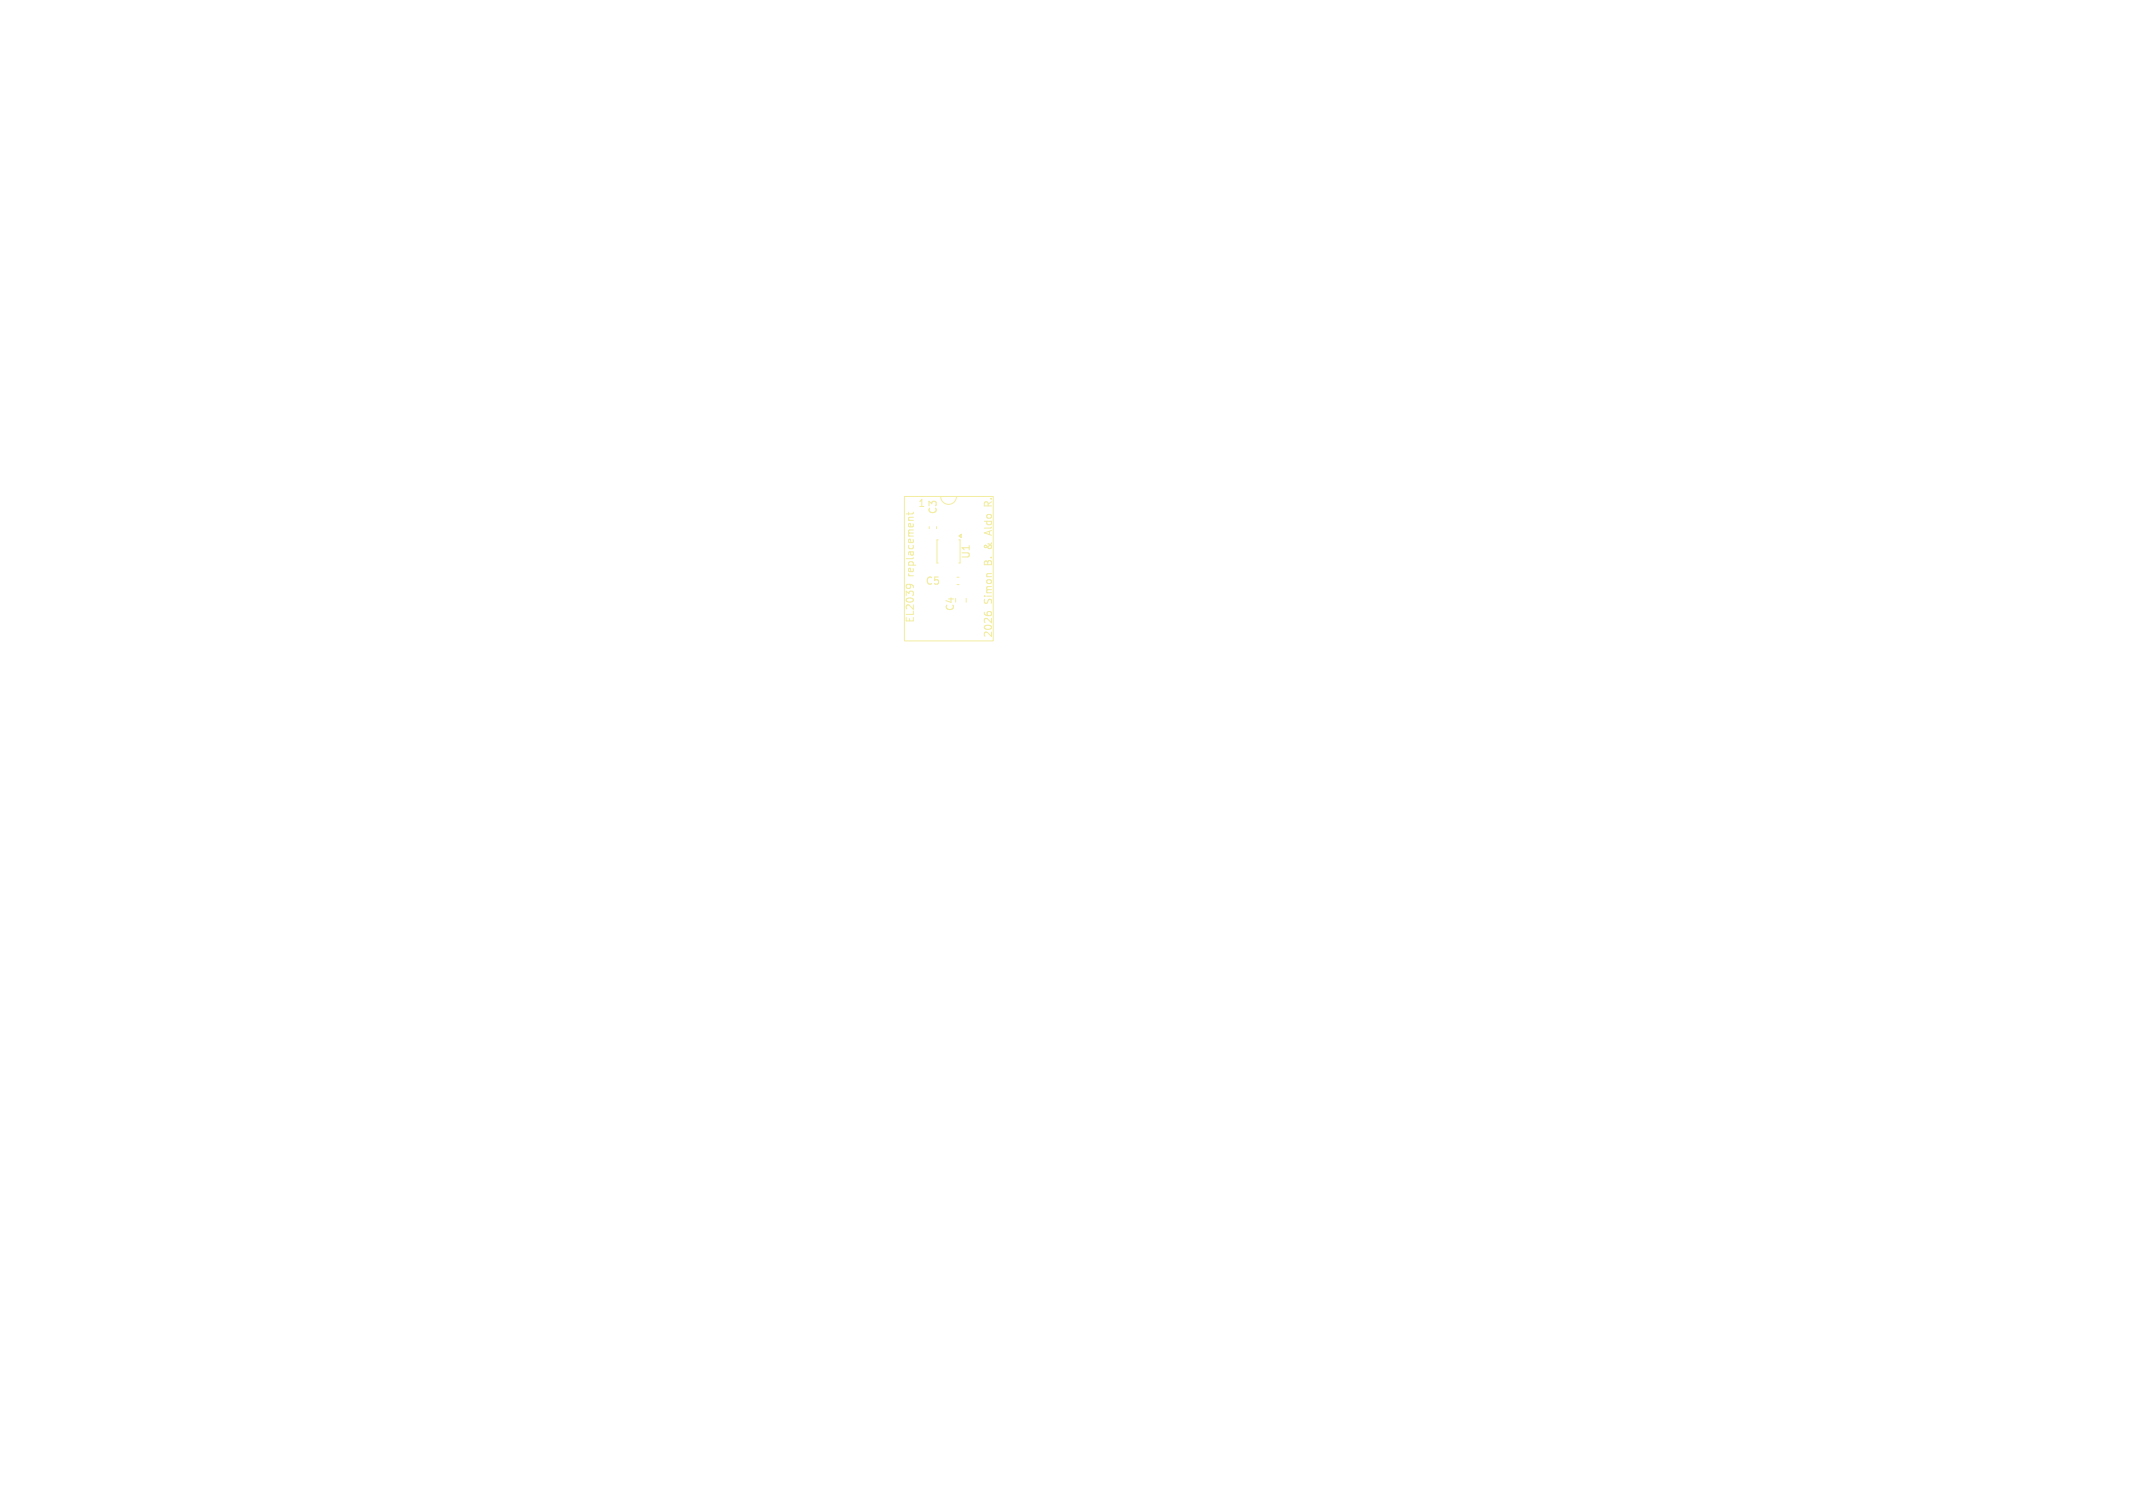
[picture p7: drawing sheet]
<svg xmlns="http://www.w3.org/2000/svg" width="297mm" height="210mm" viewBox="0 0 297 210" stroke-linecap="round" stroke-linejoin="round" font-family="sans-serif">
<defs><g id="words">
<g font-size="1.4" fill="#f2eda1">
<text x="127.8" y="70.7">1</text>
<text x="130.6" y="71.7" transform="rotate(-90 130.6 71.7)">C3</text>
<text x="138.2" y="70.2" transform="rotate(-90 138.2 70.2)">R.</text>
<text x="135.2" y="77.9" transform="rotate(-90 135.2 77.9)">U1</text>
<text x="138.2" y="76.4" transform="rotate(-90 138.2 76.4)">&amp;</text>
<text x="138.2" y="74.3" transform="rotate(-90 138.2 74.3)">Aldo</text>
<text x="127.4" y="80.4" transform="rotate(-90 127.4 80.4)">replacement</text>
<text x="128.8" y="81.6">C5</text>
<text x="138.2" y="78.7" transform="rotate(-90 138.2 78.7)">B.</text>
<text x="127.4" y="86.8" transform="rotate(-90 127.4 86.8)">EL2039</text>
<text x="133" y="85.2" transform="rotate(-90 133 85.2)">C4</text>
<text x="138.2" y="88.8" transform="rotate(-90 138.2 88.8)">2026</text>
<text x="138.2" y="84.2" transform="rotate(-90 138.2 84.2)">Simon</text>
</g>
</g></defs>
<g fill="none" stroke="#f2eda1" stroke-width=".14">
<path d="M125.9 69.1h12.4v20.2h-12.4zM126.5 71.3v.4M127.2 72h-.5l-.2 .3M127.2 71.3l-.2 .3h-.8M129.4 73.3v.3M130.4 73.3v.3M130.6 75.2h-.1v3.2h.1M131 69.1a1.1 1.1 0 0 0 1.1 1.1 1.1 1.1 0 0 0 1.1-1.1M133.5 75.2h.2v3.2h-.2M126.2 81.6l.1-.2a.81 .81 0 0 1 .8 .2M126.6 81.4l.2 .2M133.3 80.4h.2"/>
<path d="M133.3 81.4h.2M134.5 83.3v.6M137.1 85.3v.2M137.4 85.4l.2-.2h.3l.2 .2"/>
</g>
<path d="M133.5 74.6l.3-.2v.5z" fill="#f2eda1" stroke="#f2eda1" stroke-width=".14"/>
<use href="#words"/>
</svg>
